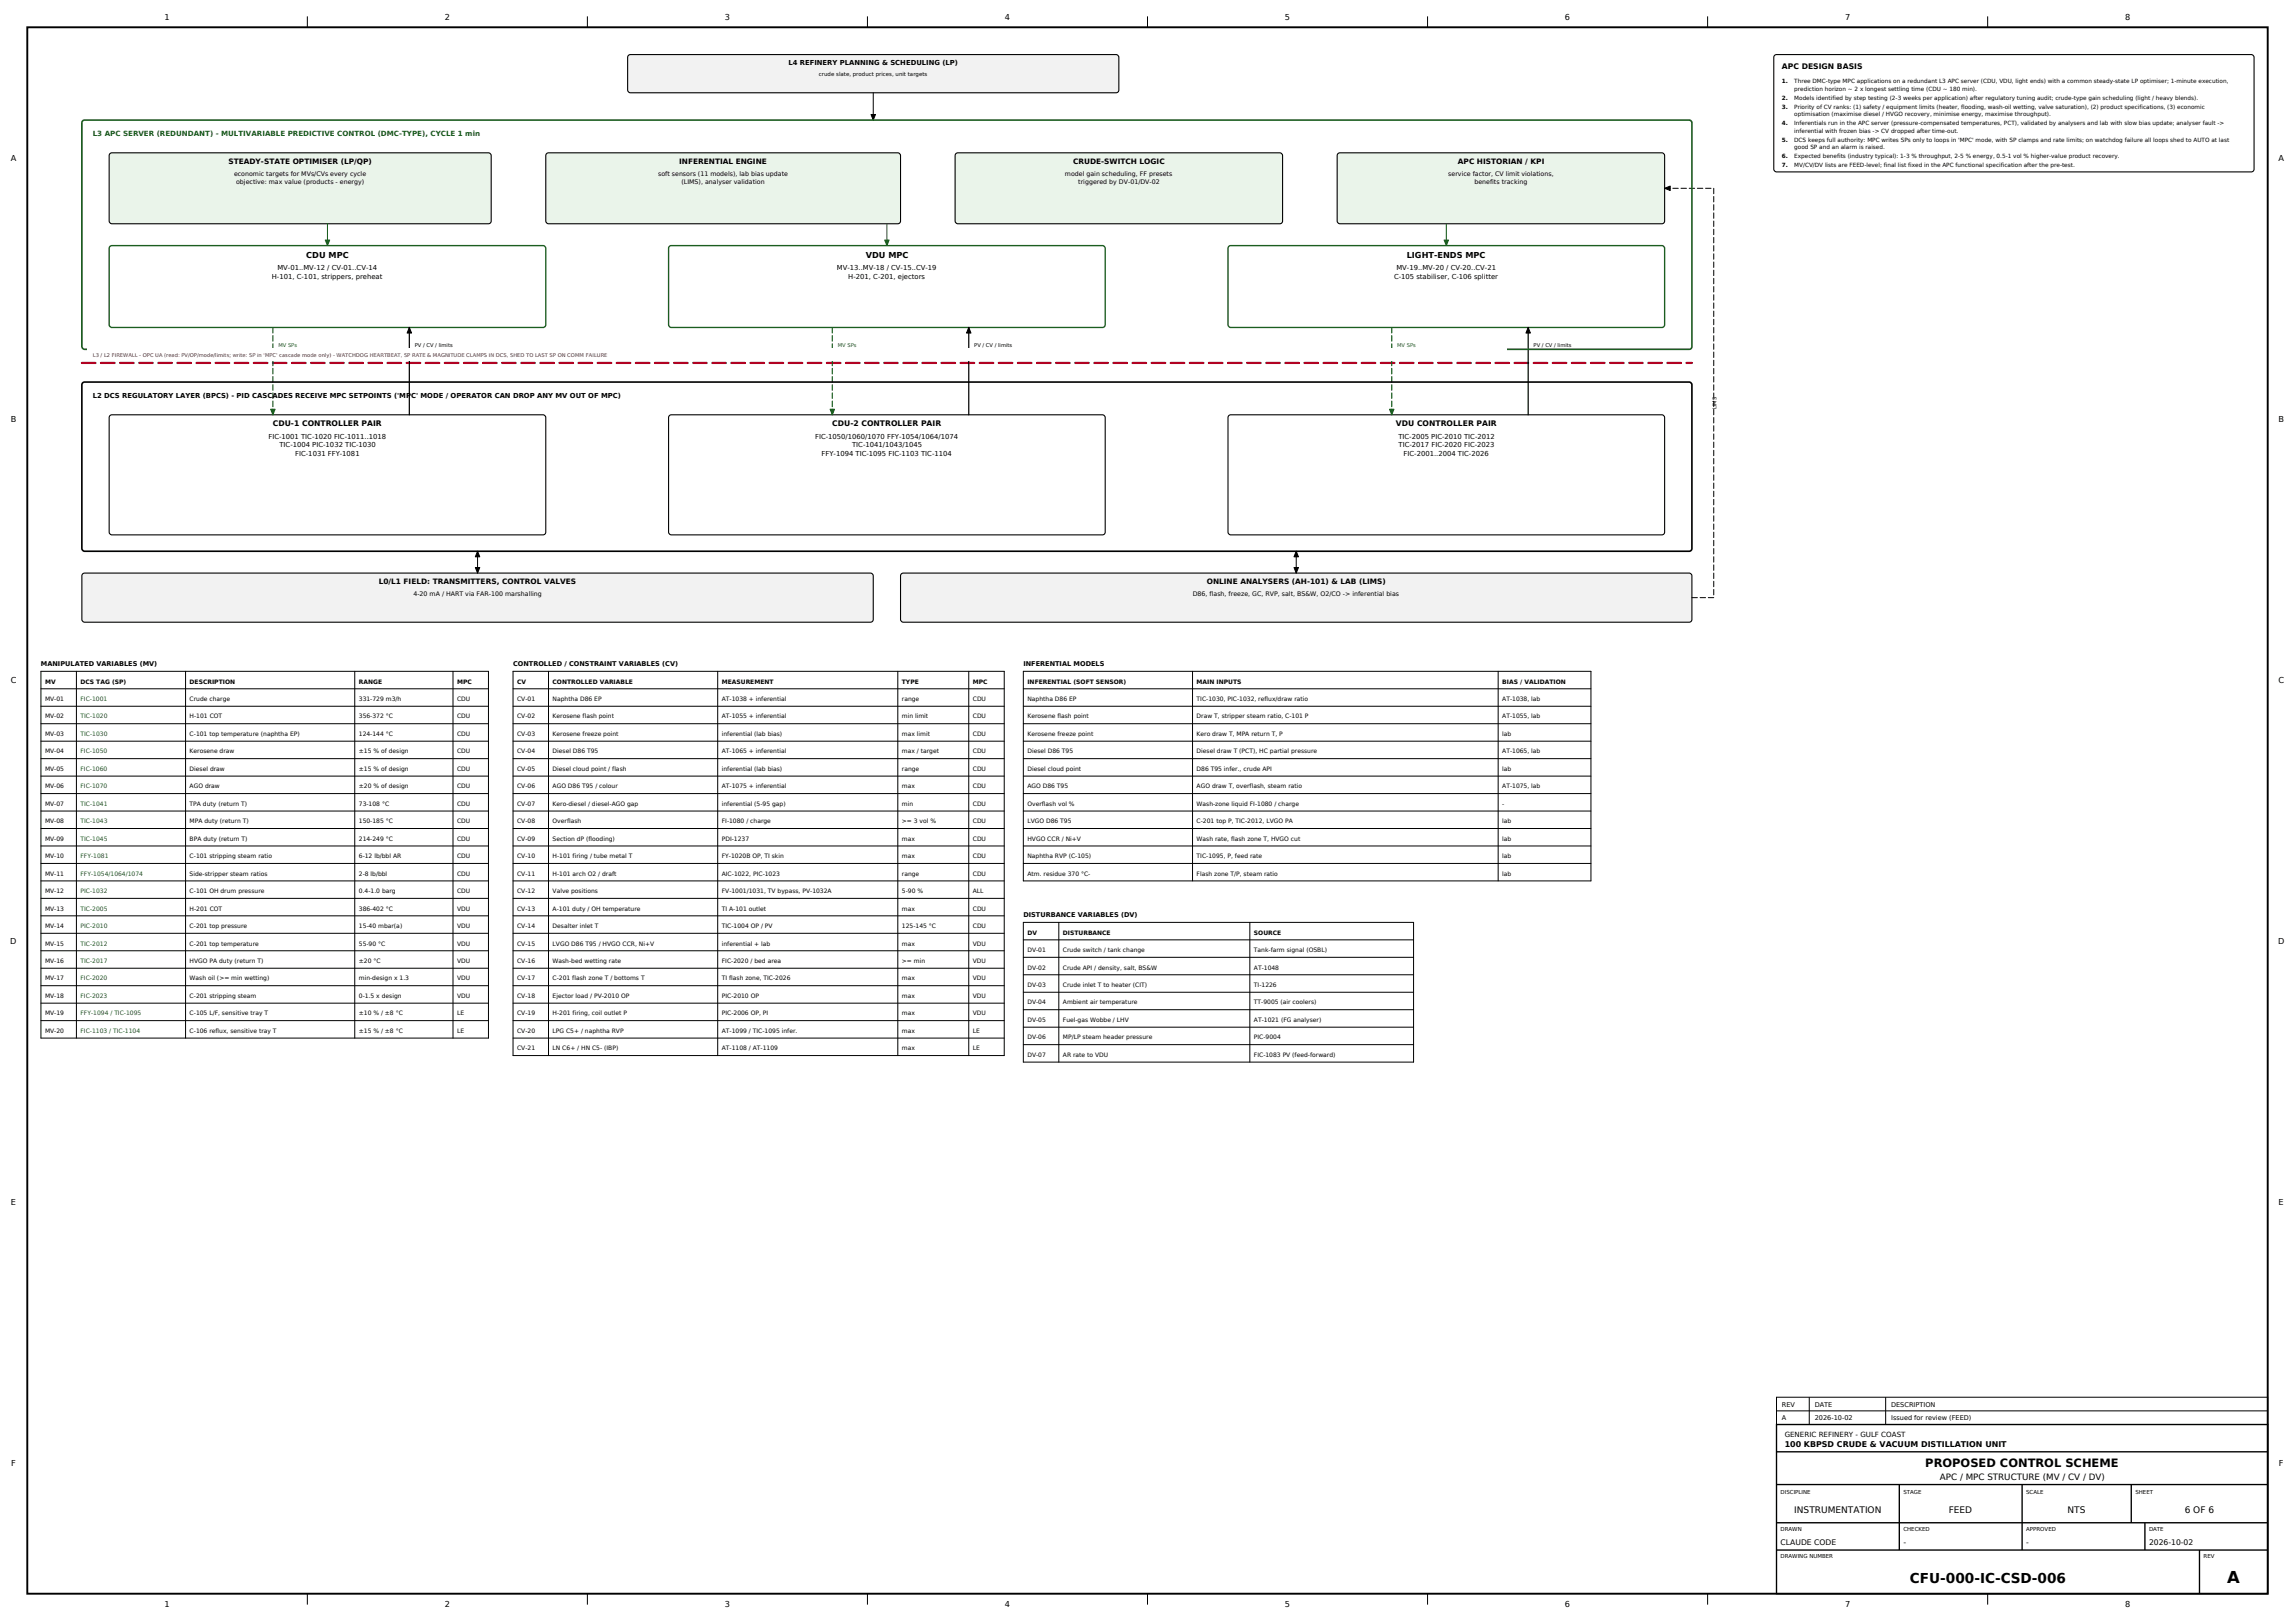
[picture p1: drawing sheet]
<svg xmlns="http://www.w3.org/2000/svg" width="841mm" height="594mm" viewBox="0 0 841 594" stroke-linecap="round" stroke-linejoin="round" font-family="sans-serif">
<defs><g id="words">
<text font-size="6" x="816.2" y="580">A</text>
<text font-size="5" x="699.9" y="580">CFU-000-IC-CSD-006</text>
<text font-size="4.2" x="705.5" y="537.5">PROPOSED CONTROL SCHEME</text>
<g font-size="3.3">
<text x="657.5" y="554.5">INSTRUMENTATION</text>
<text x="714.1" y="554.5">FEED</text>
<text x="757.6" y="554.5">NTS</text>
<text x="800.6" y="554.5">6 OF 6</text>
</g>
<text font-size="3.2" x="710.9" y="542.3">APC / MPC STRUCTURE (MV / CV / DV)</text>
<g font-size="3">
<text x="60.3" y="7.5">1</text>
<text x="163" y="7.5">2</text>
<text x="265.6" y="7.5">3</text>
<text x="368.2" y="7.5">4</text>
<text x="470.9" y="7.5">5</text>
<text x="573.5" y="7.5">6</text>
<text x="676.1" y="7.5">7</text>
<text x="778.7" y="7.5">8</text>
<text x="4" y="58.8">A</text>
<text x="835" y="58.8">A</text>
<text x="112.2" y="94.4">CDU MPC</text>
<text x="317.3" y="94.4">VDU MPC</text>
<text x="515.5" y="94.4">LIGHT-ENDS MPC</text>
<text x="3.9" y="154.5">B</text>
<text x="834.9" y="154.5">B</text>
<text x="3.9" y="250.2">C</text>
<text x="835" y="250.2">C</text>
<text x="3.8" y="345.8">D</text>
<text x="834.8" y="345.8">D</text>
<text x="4" y="441.5">E</text>
<text x="835" y="441.5">E</text>
<text x="4.1" y="537.2">F</text>
<text x="835.1" y="537.2">F</text>
<text x="60.3" y="589">1</text>
<text x="163" y="589">2</text>
<text x="265.6" y="589">3</text>
<text x="368.2" y="589">4</text>
<text x="470.9" y="589">5</text>
<text x="573.5" y="589">6</text>
<text x="676.1" y="589">7</text>
<text x="778.7" y="589">8</text>
</g>
<text font-size="2.9" x="654" y="530.3">100 KBPSD CRUDE &amp; VACUUM DISTILLATION UNIT</text>
<g font-size="2.8">
<text x="653" y="25.2">APC DESIGN BASIS</text>
<text x="100" y="156.2">CDU-1 CONTROLLER PAIR</text>
<text x="305" y="156.2">CDU-2 CONTROLLER PAIR</text>
<text x="511.5" y="156.2">VDU CONTROLLER PAIR</text>
<text x="652.5" y="566">CLAUDE CODE</text>
<text x="697.5" y="566">-</text>
<text x="742.5" y="566">-</text>
<text x="787.5" y="566">2026-10-02</text>
</g>
<g font-size="2.7">
<text x="83.7" y="60.1">STEADY-STATE OPTIMISER (LP/QP)</text>
<text x="248.9" y="60.1">INFERENTIAL ENGINE</text>
<text x="393.2" y="60.1">CRUDE-SWITCH LOGIC</text>
<text x="534.3" y="60.1">APC HISTORIAN / KPI</text>
<text x="138.8" y="214.1">L0/L1 FIELD: TRANSMITTERS, CONTROL VALVES</text>
<text x="442.2" y="214.1">ONLINE ANALYSERS (AH-101) &amp; LAB (LIMS)</text>
</g>
<text font-size="2.6" fill="#1b5e20" x="34" y="50">L3 APC SERVER (REDUNDANT) - MULTIVARIABLE PREDICTIVE CONTROL (DMC-TYPE), CYCLE 1 min</text>
<text font-size="2.6" x="654" y="526.5">GENERIC REFINERY - GULF COAST</text>
<g font-size="2.5">
<text x="288.9" y="23.9">L4 REFINERY PLANNING &amp; SCHEDULING (LP)</text>
<text x="101.7" y="98.9">MV-01..MV-12 / CV-01..CV-14</text>
<text x="306.7" y="98.9">MV-13..MV-18 / CV-15..CV-19</text>
<text x="511.7" y="98.9">MV-19..MV-20 / CV-20..CV-21</text>
<text x="99.6" y="102.1">H-101, C-101, strippers, preheat</text>
<text x="310.9" y="102.1">H-201, C-201, ejectors</text>
<text x="510.8" y="102.1">C-105 stabiliser, C-106 splitter</text>
<text x="34" y="146">L2 DCS REGULATORY LAYER (BPCS) - PID CASCADES RECEIVE MPC SETPOINTS ('MPC' MODE / OPERATOR CAN DROP ANY MV OUT OF MPC)</text>
<text x="98.4" y="160.7">FIC-1001 TIC-1020 FIC-1011..1018</text>
<text x="298.7" y="160.7">FIC-1050/1060/1070 FFY-1054/1064/1074</text>
<text x="512.4" y="160.7">TIC-2005 PIC-2010 TIC-2012</text>
<text x="102.4" y="163.9">TIC-1004 PIC-1032 TIC-1030</text>
<text x="108.2" y="167.2">FIC-1031 FFY-1081</text>
<text x="301.1" y="167.2">FFY-1094 TIC-1095 FIC-1103 TIC-1104</text>
<text x="312.3" y="163.9">TIC-1041/1043/1045</text>
<text x="512.5" y="163.9">TIC-2017 FIC-2020 FIC-2023</text>
<text x="514.4" y="167.2">FIC-2001..2004 TIC-2026</text>
</g>
<g font-size="2.4">
<text x="15" y="244">MANIPULATED VARIABLES (MV)</text>
<text x="188" y="244">CONTROLLED / CONSTRAINT VARIABLES (CV)</text>
<text x="375" y="244">INFERENTIAL MODELS</text>
<text x="375" y="336">DISTURBANCE VARIABLES (DV)</text>
<text x="653" y="515.5">REV</text>
<text x="665" y="515.5">DATE</text>
<text x="693" y="515.5">DESCRIPTION</text>
<text x="653" y="520.5">A</text>
<text x="665" y="520.5">2026-10-02</text>
<text x="693" y="520.5">Issued for review (FEED)</text>
</g>
<g font-size="2.3">
<text x="85.7" y="64.4">economic targets for MVs/CVs every cycle</text>
<text x="241.2" y="64.4">soft sensors (11 models), lab bias update</text>
<text x="390.2" y="64.4">model gain scheduling, FF presets</text>
<text x="530.7" y="64.4">service factor, CV limit violations,</text>
<text x="86.5" y="67.4">objective: max value (products - energy)</text>
<text x="249.7" y="67.4">(LIMS), analyser validation</text>
<text x="395.1" y="67.4">triggered by DV-01/DV-02</text>
<text x="540.3" y="67.4">benefits tracking</text>
<text x="151.5" y="218.4">4-20 mA / HART via FAR-100 marshalling</text>
<text x="437.1" y="218.4">D86, flash, freeze, GC, RVP, salt, BS&amp;W, O2/CO -&gt; inferential bias</text>
</g>
<g font-size="2.2">
<text x="16.5" y="250.5">MV</text>
<text x="29.5" y="250.5">DCS TAG (SP)</text>
<text x="69.5" y="250.5">DESCRIPTION</text>
<text x="131.5" y="250.5">RANGE</text>
<text x="167.5" y="250.5">MPC</text>
<text x="189.5" y="250.5">CV</text>
<text x="202.5" y="250.5">CONTROLLED VARIABLE</text>
<text x="264.5" y="250.5">MEASUREMENT</text>
<text x="330.5" y="250.5">TYPE</text>
<text x="356.5" y="250.5">MPC</text>
<text x="376.5" y="250.5">INFERENTIAL (SOFT SENSOR)</text>
<text x="438.5" y="250.5">MAIN INPUTS</text>
<text x="550.5" y="250.5">BIAS / VALIDATION</text>
<text x="16.5" y="256.9">MV-01</text>
<text x="69.5" y="256.9">Crude charge</text>
<text x="131.5" y="256.9">331-729 m3/h</text>
<text x="167.5" y="256.9">CDU</text>
<text x="189.5" y="256.9">CV-01</text>
<text x="202.5" y="256.9">Naphtha D86 EP</text>
<text x="264.5" y="256.9">AT-1038 + inferential</text>
<text x="330.5" y="256.9">range</text>
<text x="356.5" y="256.9">CDU</text>
<text x="376.5" y="256.9">Naphtha D86 EP</text>
<text x="438.5" y="256.9">TIC-1030, PIC-1032, reflux/draw ratio</text>
<text x="550.5" y="256.9">AT-1038, lab</text>
<text x="16.5" y="263.3">MV-02</text>
<text x="69.5" y="263.3">H-101 COT</text>
<text x="131.5" y="263.3">356-372 °C</text>
<text x="167.5" y="263.3">CDU</text>
<text x="189.5" y="263.3">CV-02</text>
<text x="202.5" y="263.3">Kerosene flash point</text>
<text x="264.5" y="263.3">AT-1055 + inferential</text>
<text x="330.5" y="263.3">min limit</text>
<text x="356.5" y="263.3">CDU</text>
<text x="376.5" y="263.3">Kerosene flash point</text>
<text x="438.5" y="263.3">Draw T, stripper steam ratio, C-101 P</text>
<text x="550.5" y="263.3">AT-1055, lab</text>
<text x="16.5" y="269.7">MV-03</text>
<text x="69.5" y="269.7">C-101 top temperature (naphtha EP)</text>
<text x="131.5" y="269.7">124-144 °C</text>
<text x="167.5" y="269.7">CDU</text>
<text x="189.5" y="269.7">CV-03</text>
<text x="202.5" y="269.7">Kerosene freeze point</text>
<text x="264.5" y="269.7">inferential (lab bias)</text>
<text x="330.5" y="269.7">max limit</text>
<text x="356.5" y="269.7">CDU</text>
<text x="376.5" y="269.7">Kerosene freeze point</text>
<text x="438.5" y="269.7">Kero draw T, MPA return T, P</text>
<text x="550.5" y="269.7">lab</text>
<text x="16.5" y="276.1">MV-04</text>
<text x="69.5" y="276.1">Kerosene draw</text>
<text x="131.5" y="276.1">±15 % of design</text>
<text x="167.5" y="276.1">CDU</text>
<text x="189.5" y="276.1">CV-04</text>
<text x="202.5" y="276.1">Diesel D86 T95</text>
<text x="264.5" y="276.1">AT-1065 + inferential</text>
<text x="330.5" y="276.1">max / target</text>
<text x="356.5" y="276.1">CDU</text>
<text x="376.5" y="276.1">Diesel D86 T95</text>
<text x="438.5" y="276.1">Diesel draw T (PCT), HC partial pressure</text>
<text x="550.5" y="276.1">AT-1065, lab</text>
<text x="16.5" y="282.5">MV-05</text>
<text x="69.5" y="282.5">Diesel draw</text>
<text x="131.5" y="282.5">±15 % of design</text>
<text x="167.5" y="282.5">CDU</text>
<text x="189.5" y="282.5">CV-05</text>
<text x="202.5" y="282.5">Diesel cloud point / flash</text>
<text x="264.5" y="282.5">inferential (lab bias)</text>
<text x="330.5" y="282.5">range</text>
<text x="356.5" y="282.5">CDU</text>
<text x="376.5" y="282.5">Diesel cloud point</text>
<text x="438.5" y="282.5">D86 T95 infer., crude API</text>
<text x="550.5" y="282.5">lab</text>
<text x="16.5" y="288.9">MV-06</text>
<text x="69.5" y="288.9">AGO draw</text>
<text x="131.5" y="288.9">±20 % of design</text>
<text x="167.5" y="288.9">CDU</text>
<text x="189.5" y="288.9">CV-06</text>
<text x="202.5" y="288.9">AGO D86 T95 / colour</text>
<text x="264.5" y="288.9">AT-1075 + inferential</text>
<text x="330.5" y="288.9">max</text>
<text x="356.5" y="288.9">CDU</text>
<text x="376.5" y="288.9">AGO D86 T95</text>
<text x="438.5" y="288.9">AGO draw T, overflash, steam ratio</text>
<text x="550.5" y="288.9">AT-1075, lab</text>
<text x="16.5" y="295.3">MV-07</text>
<text x="69.5" y="295.3">TPA duty (return T)</text>
<text x="131.5" y="295.3">73-108 °C</text>
<text x="167.5" y="295.3">CDU</text>
<text x="189.5" y="295.3">CV-07</text>
<text x="202.5" y="295.3">Kero-diesel / diesel-AGO gap</text>
<text x="264.5" y="295.3">inferential (5-95 gap)</text>
<text x="330.5" y="295.3">min</text>
<text x="356.5" y="295.3">CDU</text>
<text x="376.5" y="295.3">Overflash vol %</text>
<text x="438.5" y="295.3">Wash-zone liquid FI-1080 / charge</text>
<text x="550.5" y="295.3">-</text>
<text x="16.5" y="301.7">MV-08</text>
<text x="69.5" y="301.7">MPA duty (return T)</text>
<text x="131.5" y="301.7">150-185 °C</text>
<text x="167.5" y="301.7">CDU</text>
<text x="189.5" y="301.7">CV-08</text>
<text x="202.5" y="301.7">Overflash</text>
<text x="264.5" y="301.7">FI-1080 / charge</text>
<text x="330.5" y="301.7">&gt;= 3 vol %</text>
<text x="356.5" y="301.7">CDU</text>
<text x="376.5" y="301.7">LVGO D86 T95</text>
<text x="438.5" y="301.7">C-201 top P, TIC-2012, LVGO PA</text>
<text x="550.5" y="301.7">lab</text>
<text x="16.5" y="308.1">MV-09</text>
<text x="69.5" y="308.1">BPA duty (return T)</text>
<text x="131.5" y="308.1">214-249 °C</text>
<text x="167.5" y="308.1">CDU</text>
<text x="189.5" y="308.1">CV-09</text>
<text x="202.5" y="308.1">Section dP (flooding)</text>
<text x="264.5" y="308.1">PDI-1237</text>
<text x="330.5" y="308.1">max</text>
<text x="356.5" y="308.1">CDU</text>
<text x="376.5" y="308.1">HVGO CCR / Ni+V</text>
<text x="438.5" y="308.1">Wash rate, flash zone T, HVGO cut</text>
<text x="550.5" y="308.1">lab</text>
<text x="16.5" y="314.5">MV-10</text>
<text x="69.5" y="314.5">C-101 stripping steam ratio</text>
<text x="131.5" y="314.5">6-12 lb/bbl AR</text>
<text x="167.5" y="314.5">CDU</text>
<text x="189.5" y="314.5">CV-10</text>
<text x="202.5" y="314.5">H-101 firing / tube metal T</text>
<text x="264.5" y="314.5">FY-1020B OP, TI skin</text>
<text x="330.5" y="314.5">max</text>
<text x="356.5" y="314.5">CDU</text>
<text x="376.5" y="314.5">Naphtha RVP (C-105)</text>
<text x="438.5" y="314.5">TIC-1095, P, feed rate</text>
<text x="550.5" y="314.5">lab</text>
<text x="16.5" y="320.9">MV-11</text>
<text x="69.5" y="320.9">Side-stripper steam ratios</text>
<text x="131.5" y="320.9">2-8 lb/bbl</text>
<text x="167.5" y="320.9">CDU</text>
<text x="189.5" y="320.9">CV-11</text>
<text x="202.5" y="320.9">H-101 arch O2 / draft</text>
<text x="264.5" y="320.9">AIC-1022, PIC-1023</text>
<text x="330.5" y="320.9">range</text>
<text x="356.5" y="320.9">CDU</text>
<text x="376.5" y="320.9">Atm. residue 370 °C-</text>
<text x="438.5" y="320.9">Flash zone T/P, steam ratio</text>
<text x="550.5" y="320.9">lab</text>
<text x="16.5" y="327.3">MV-12</text>
<text x="69.5" y="327.3">C-101 OH drum pressure</text>
<text x="131.5" y="327.3">0.4-1.0 barg</text>
<text x="167.5" y="327.3">CDU</text>
<text x="189.5" y="327.3">CV-12</text>
<text x="202.5" y="327.3">Valve positions</text>
<text x="264.5" y="327.3">FV-1001/1031, TV bypass, PV-1032A</text>
<text x="330.5" y="327.3">5-90 %</text>
<text x="356.5" y="327.3">ALL</text>
<text x="16.5" y="333.7">MV-13</text>
<text x="69.5" y="333.7">H-201 COT</text>
<text x="131.5" y="333.7">386-402 °C</text>
<text x="167.5" y="333.7">VDU</text>
<text x="189.5" y="333.7">CV-13</text>
<text x="202.5" y="333.7">A-101 duty / OH temperature</text>
<text x="264.5" y="333.7">TI A-101 outlet</text>
<text x="330.5" y="333.7">max</text>
<text x="356.5" y="333.7">CDU</text>
<text x="16.5" y="340.1">MV-14</text>
<text x="69.5" y="340.1">C-201 top pressure</text>
<text x="131.5" y="340.1">15-40 mbar(a)</text>
<text x="167.5" y="340.1">VDU</text>
<text x="189.5" y="340.1">CV-14</text>
<text x="202.5" y="340.1">Desalter inlet T</text>
<text x="264.5" y="340.1">TIC-1004 OP / PV</text>
<text x="330.5" y="340.1">125-145 °C</text>
<text x="356.5" y="340.1">CDU</text>
<text x="16.5" y="346.5">MV-15</text>
<text x="69.5" y="346.5">C-201 top temperature</text>
<text x="131.5" y="346.5">55-90 °C</text>
<text x="167.5" y="346.5">VDU</text>
<text x="189.5" y="346.5">CV-15</text>
<text x="202.5" y="346.5">LVGO D86 T95 / HVGO CCR, Ni+V</text>
<text x="264.5" y="346.5">inferential + lab</text>
<text x="330.5" y="346.5">max</text>
<text x="356.5" y="346.5">VDU</text>
<text x="376.5" y="342.5">DV</text>
<text x="389.5" y="342.5">DISTURBANCE</text>
<text x="459.5" y="342.5">SOURCE</text>
<text x="16.5" y="352.9">MV-16</text>
<text x="69.5" y="352.9">HVGO PA duty (return T)</text>
<text x="131.5" y="352.9">±20 °C</text>
<text x="167.5" y="352.9">VDU</text>
<text x="189.5" y="352.9">CV-16</text>
<text x="202.5" y="352.9">Wash-bed wetting rate</text>
<text x="264.5" y="352.9">FIC-2020 / bed area</text>
<text x="330.5" y="352.9">&gt;= min</text>
<text x="356.5" y="352.9">VDU</text>
<text x="376.5" y="348.9">DV-01</text>
<text x="389.5" y="348.9">Crude switch / tank change</text>
<text x="459.5" y="348.9">Tank-farm signal (OSBL)</text>
<text x="16.5" y="359.3">MV-17</text>
<text x="69.5" y="359.3">Wash oil (&gt;= min wetting)</text>
<text x="131.5" y="359.3">min-design x 1.3</text>
<text x="167.5" y="359.3">VDU</text>
<text x="189.5" y="359.3">CV-17</text>
<text x="202.5" y="359.3">C-201 flash zone T / bottoms T</text>
<text x="264.5" y="359.3">TI flash zone, TIC-2026</text>
<text x="330.5" y="359.3">max</text>
<text x="356.5" y="359.3">VDU</text>
<text x="376.5" y="355.3">DV-02</text>
<text x="389.5" y="355.3">Crude API / density, salt, BS&amp;W</text>
<text x="459.5" y="355.3">AT-1048</text>
<text x="16.5" y="365.7">MV-18</text>
<text x="69.5" y="365.7">C-201 stripping steam</text>
<text x="131.5" y="365.7">0-1.5 x design</text>
<text x="167.5" y="365.7">VDU</text>
<text x="189.5" y="365.7">CV-18</text>
<text x="202.5" y="365.7">Ejector load / PV-2010 OP</text>
<text x="264.5" y="365.7">PIC-2010 OP</text>
<text x="330.5" y="365.7">max</text>
<text x="356.5" y="365.7">VDU</text>
<text x="376.5" y="361.7">DV-03</text>
<text x="389.5" y="361.7">Crude inlet T to heater (CIT)</text>
<text x="459.5" y="361.7">TI-1226</text>
<text x="376.5" y="368.1">DV-04</text>
<text x="389.5" y="368.1">Ambient air temperature</text>
<text x="459.5" y="368.1">TT-9005 (air coolers)</text>
<text x="16.5" y="372.1">MV-19</text>
<text x="69.5" y="372.1">C-105 L/F, sensitive tray T</text>
<text x="131.5" y="372.1">±10 % / ±8 °C</text>
<text x="167.5" y="372.1">LE</text>
<text x="189.5" y="372.1">CV-19</text>
<text x="202.5" y="372.1">H-201 firing, coil outlet P</text>
<text x="264.5" y="372.1">PIC-2006 OP, PI</text>
<text x="330.5" y="372.1">max</text>
<text x="356.5" y="372.1">VDU</text>
<text x="376.5" y="374.5">DV-05</text>
<text x="389.5" y="374.5">Fuel-gas Wobbe / LHV</text>
<text x="459.5" y="374.5">AT-1021 (FG analyser)</text>
<text x="16.5" y="378.5">MV-20</text>
<text x="69.5" y="378.5">C-106 reflux, sensitive tray T</text>
<text x="131.5" y="378.5">±15 % / ±8 °C</text>
<text x="167.5" y="378.5">LE</text>
<text x="189.5" y="378.5">CV-20</text>
<text x="202.5" y="378.5">LPG C5+ / naphtha RVP</text>
<text x="264.5" y="378.5">AT-1099 / TIC-1095 infer.</text>
<text x="330.5" y="378.5">max</text>
<text x="356.5" y="378.5">LE</text>
<text x="376.5" y="380.9">DV-06</text>
<text x="389.5" y="380.9">MP/LP steam header pressure</text>
<text x="459.5" y="380.9">PIC-9004</text>
<text x="189.5" y="384.9">CV-21</text>
<text x="202.5" y="384.9">LN C6+ / HN C5- (IBP)</text>
<text x="264.5" y="384.9">AT-1108 / AT-1109</text>
<text x="330.5" y="384.9">max</text>
<text x="356.5" y="384.9">LE</text>
<text x="376.5" y="387.3">DV-07</text>
<text x="389.5" y="387.3">AR rate to VDU</text>
<text x="459.5" y="387.3">FIC-1083 PV (feed-forward)</text>
</g>
<g font-size="2.2" fill="#1b5e20">
<text x="29.5" y="256.9">FIC-1001</text>
<text x="29.5" y="263.3">TIC-1020</text>
<text x="29.5" y="269.7">TIC-1030</text>
<text x="29.5" y="276.1">FIC-1050</text>
<text x="29.5" y="282.5">FIC-1060</text>
<text x="29.5" y="288.9">FIC-1070</text>
<text x="29.5" y="295.3">TIC-1041</text>
<text x="29.5" y="301.7">TIC-1043</text>
<text x="29.5" y="308.1">TIC-1045</text>
<text x="29.5" y="314.5">FFY-1081</text>
<text x="29.5" y="320.9">FFY-1054/1064/1074</text>
<text x="29.5" y="327.3">PIC-1032</text>
<text x="29.5" y="333.7">TIC-2005</text>
<text x="29.5" y="340.1">PIC-2010</text>
<text x="29.5" y="346.5">TIC-2012</text>
<text x="29.5" y="352.9">TIC-2017</text>
<text x="29.5" y="359.3">FIC-2020</text>
<text x="29.5" y="365.7">FIC-2023</text>
<text x="29.5" y="372.1">FFY-1094 / TIC-1095</text>
<text x="29.5" y="378.5">FIC-1103 / TIC-1104</text>
</g>
<g font-size="2.1">
<text x="653" y="30.5">1.</text>
<text x="657.5" y="30.5">Three DMC-type MPC applications on a redundant L3 APC server (CDU, VDU, light ends) with a common steady-state LP optimiser; 1-minute execution,</text>
<text x="657.5" y="33.3">prediction horizon ~ 2 x longest settling time (CDU ~ 180 min).</text>
<text x="653" y="36.5">2.</text>
<text x="653" y="39.8">3.</text>
<text x="657.5" y="36.5">Models identified by step testing (2-3 weeks per application) after regulatory tuning audit; crude-type gain scheduling (light / heavy blends).</text>
<text x="657.5" y="39.8">Priority of CV ranks: (1) safety / equipment limits (heater, flooding, wash-oil wetting, valve saturation), (2) product specifications, (3) economic</text>
<text x="653" y="45.9">4.</text>
<text x="657.5" y="45.9">Inferentials run in the APC server (pressure-compensated temperatures, PCT), validated by analysers and lab with slow bias update; analyser fault -&gt;</text>
<text x="657.5" y="42.6">optimisation (maximise diesel / HVGO recovery, minimise energy, maximise throughput).</text>
<text x="653" y="51.9">5.</text>
<text x="657.5" y="51.9">DCS keeps full authority: MPC writes SPs only to loops in 'MPC' mode, with SP clamps and rate limits; on watchdog failure all loops shed to AUTO at last</text>
<text x="657.5" y="48.6">inferential with frozen bias -&gt; CV dropped after time-out.</text>
<text x="653" y="57.9">6.</text>
<text x="657.5" y="57.9">Expected benefits (industry typical): 1-3 % throughput, 2-5 % energy, 0.5-1 vol % higher-value product recovery.</text>
<text x="657.5" y="54.7">good SP and an alarm is raised.</text>
<text x="653" y="61.2">7.</text>
<text x="657.5" y="61.2">MV/CV/DV lists are FEED-level; final list fixed in the APC functional specification after the pre-test.</text>
</g>
<g font-size="2">
<text x="300.1" y="27.9">crude slate, product prices, unit targets</text>
<text x="652.5" y="547.5">DISCIPLINE</text>
<text x="697.5" y="547.5">STAGE</text>
<text x="742.5" y="547.5">SCALE</text>
<text x="782.5" y="547.5">SHEET</text>
<text x="652.5" y="561">DRAWN</text>
<text x="697.5" y="561">CHECKED</text>
<text x="742.5" y="561">APPROVED</text>
<text x="787.5" y="561">DATE</text>
<text x="652.5" y="571">DRAWING NUMBER</text>
<text x="807.5" y="571">REV</text>
</g>
<text font-size="1.9" fill="#b00020" x="34" y="131">L3 / L2 FIREWALL - OPC UA (read: PV/OP/mode/limits; write: SP in 'MPC' cascade mode only) - WATCHDOG HEARTBEAT, SP RATE &amp; MAGNITUDE CLAMPS IN DCS, SHED TO LAST SP ON COMM FAILURE</text>
<g font-size="1.9" fill="#1b5e20">
<text x="102" y="127">MV SPs</text>
<text x="307" y="127">MV SPs</text>
<text x="512" y="127">MV SPs</text>
</g>
<g font-size="1.9">
<text x="152" y="127">PV / CV / limits</text>
<text x="357" y="127">PV / CV / limits</text>
<text x="562" y="127">PV / CV / limits</text>
<text x="629" y="150" transform="rotate(-90 629 150)">LIMS</text>
</g>
</g></defs>
<path d="M10 10h821v574h-821z" fill="none" stroke="#000" stroke-width=".7" stroke-linecap="butt"/>
<g fill="none" stroke="#000" stroke-width=".37">
<path d="M112.6 6v4M215.2 6v4M317.9 6v4M420.5 6v4M523.1 6v4M625.8 6v4M728.4 6v4M651 512h180v10h-180zM651 517h180M663 512v10M691 512v10M112.6 584v4"/>
<path d="M215.2 584v4M317.9 584v4M420.5 584v4M523.1 584v4M625.8 584v4M728.4 584v4"/>
</g>
<path d="M651 522h180v62h-180zM651 532h180M651 544h180M651 558h180M696 544v24M741 544v24M781 544v14M786 558v10M651 568h180M806 568v16" fill="none" stroke="#000" stroke-width=".5"/>
<path d="M230.3 20.3l.7-.3h178l.7 .3 .3 .7v12a1 1 0 0 1-1 1h-178l-.7-.3-.3-.7v-12z" fill="#f2f2f2" stroke="#000" stroke-width=".4"/>
<g fill="#eaf4ea" stroke="#000" stroke-width=".4">
<path d="M40.3 56.3l.7-.3h138l.7 .3 .3 .7v24a1 1 0 0 1-1 1h-138l-.7-.3-.3-.7v-24z"/>
<path d="M200.3 56.3l.7-.3h128l.7 .3 .3 .7v24a1 1 0 0 1-1 1h-128l-.7-.3-.3-.7v-24z"/>
<path d="M350.3 56.3l.7-.3h118l.7 .3 .3 .7v24a1 1 0 0 1-1 1h-118l-.7-.3-.3-.7v-24z"/>
<path d="M490.3 56.3l.7-.3h118l.7 .3 .3 .7v24a1 1 0 0 1-1 1h-118l-.7-.3-.3-.7v-24z"/>
</g>
<g fill="#fff" stroke="#1b5e20" stroke-width=".5">
<path d="M40.3 90.3l.7-.3h158l.7 .3 .3 .7v28a1 1 0 0 1-1 1h-158l-.7-.3-.3-.7v-28z"/>
<path d="M245.3 90.3l.7-.3h158l.7 .3 .3 .7v28a1 1 0 0 1-1 1h-158l-.7-.3-.3-.7v-28z"/>
<path d="M450.3 90.3l.7-.3h158l.7 .3 .3 .7v28a1 1 0 0 1-1 1h-158l-.7-.3-.3-.7v-28z"/>
</g>
<g fill="#fff" stroke="#000" stroke-width=".4">
<path d="M40.3 152.3l.7-.3 158.4 .1 .6 .9v42a1 1 0 0 1-1 1l-158.4-.1-.6-.9v-42z"/>
<path d="M245.3 152.3l.7-.3 158.4 .1 .6 .9v42a1 1 0 0 1-1 1l-158.4-.1-.6-.9v-42z"/>
<path d="M450.3 152.3l.7-.3 158.4 .1 .6 .9v42a1 1 0 0 1-1 1l-158.4-.1-.6-.9v-42z"/>
</g>
<g fill="#f2f2f2" stroke="#000" stroke-width=".4">
<path d="M30.3 210.3l.7-.3h288l.7 .3 .3 .7v16a1 1 0 0 1-1 1h-288l-.7-.3-.3-.7v-16z"/>
<path d="M330.3 210.3l.7-.3h288l.7 .3 .3 .7v16a1 1 0 0 1-1 1h-288l-.7-.3-.3-.7v-16z"/>
</g>
<path d="M120 82v8M325 82v8M530 82v8" fill="none" stroke="#1b5e20" stroke-width=".37"/>
<g fill="#1b5e20" stroke="#1b5e20" stroke-width=".37">
<path d="M119.2 88h1.6l-.8 2z"/>
<path d="M324.2 88h1.6l-.8 2z"/>
<path d="M529.2 88h1.6l-.8 2z"/>
<path d="M99.2 150h1.6l-.8 2z"/>
<path d="M304.2 150h1.6l-.8 2z"/>
<path d="M509.2 150h1.6l-.8 2z"/>
</g>
<g fill="none" stroke="#000" stroke-width=".37">
<path d="M320 34v10M175 202v8M475 202v8M15 246h164v134.4h-164zM15 252.4h164M15 258.8h164M28 246v134.4M68 246v134.4M130 246v134.4M166 246v134.4M188 246h180v140.8h-180zM188 252.4h180"/>
<path d="M188 258.8h180M201 246v140.8M263 246v140.8M329 246v140.8M355 246v140.8M375 246h208v76.8h-208zM375 252.4h208M375 258.8h208M437 246v76.8M549 246v76.8M15 265.2h164M15 271.6h164"/>
<path d="M15 278h164M188 265.2h180M188 271.6h180M188 278h180M375 265.2h208M375 271.6h208M375 278h208M15 284.4h164M15 290.8h164M15 297.2h164M188 284.4h180M188 290.8h180"/>
<path d="M188 297.2h180M375 284.4h208M375 290.8h208M375 297.2h208M15 303.6h164M15 310h164M15 316.4h164M188 303.6h180M188 310h180M188 316.4h180M375 303.6h208M375 310h208"/>
<path d="M375 316.4h208M15 322.8h164M15 329.2h164M15 335.6h164M188 322.8h180M188 329.2h180M188 335.6h180M375 338h143v51.2h-143zM388 338v51.2M458 338v51.2M15 342h164M15 348.4h164"/>
<path d="M15 354.8h164M188 342h180M188 348.4h180M188 354.8h180M375 344.4h143M375 350.8h143M375 357.2h143M15 361.2h164M15 367.6h164M15 374h164M188 361.2h180M188 367.6h180"/>
<path d="M188 374h180M375 363.6h143M375 370h143M375 376.4h143M188 380.4h180M375 382.8h143"/>
</g>
<path d="M319.2 42h1.6l-.8 2zM610 69l2-.8v1.6zM150 120l.8 2h-1.6zM355 120l.8 2h-1.6zM560 120l.8 2h-1.6zM174.2 208h1.6l-.8 2zM175 202l.8 2h-1.6zM474.2 208h1.6l-.8 2zM475 202l.8 2h-1.6z" fill="#000" stroke="#000" stroke-width=".37"/>
<path d="M30 133h590" fill="none" stroke="#b00020" stroke-width=".8" stroke-dasharray="5 2"/>
<path d="M100 120v32M305 120v32M510 120v32" fill="none" stroke="#1b5e20" stroke-width=".45" stroke-dasharray="2 1"/>
<path d="M150 120v32M355 120v32M560 120v32" fill="none" stroke="#000" stroke-width=".45"/>
<path d="M620 219h8v-150h-18" fill="none" stroke="#000" stroke-width=".37" stroke-dasharray="2 1"/>
<path d="M30.3 44.3l.7-.3h588l.7 .3 .3 .7v82a1 1 0 0 1-1 1h-588l-.7-.3-.3-.7v-82z" fill="none" stroke="#1b5e20" stroke-width=".6"/>
<path d="M32 127.6h520v4.6h-520z" fill="#fff"/>
<path d="M30.3 140.3l.7-.3h588l.7 .3 .3 .7v60a1 1 0 0 1-1 1h-588l-.7-.3-.3-.7v-60z" fill="none" stroke="#000" stroke-width=".6"/>
<path d="M650.3 20.3l.7-.3h174l.7 .3 .3 .7v41a1 1 0 0 1-1 1l-174.4-.1-.6-.9v-41z" fill="none" stroke="#000" stroke-width=".4"/>
<use href="#words"/>
</svg>
